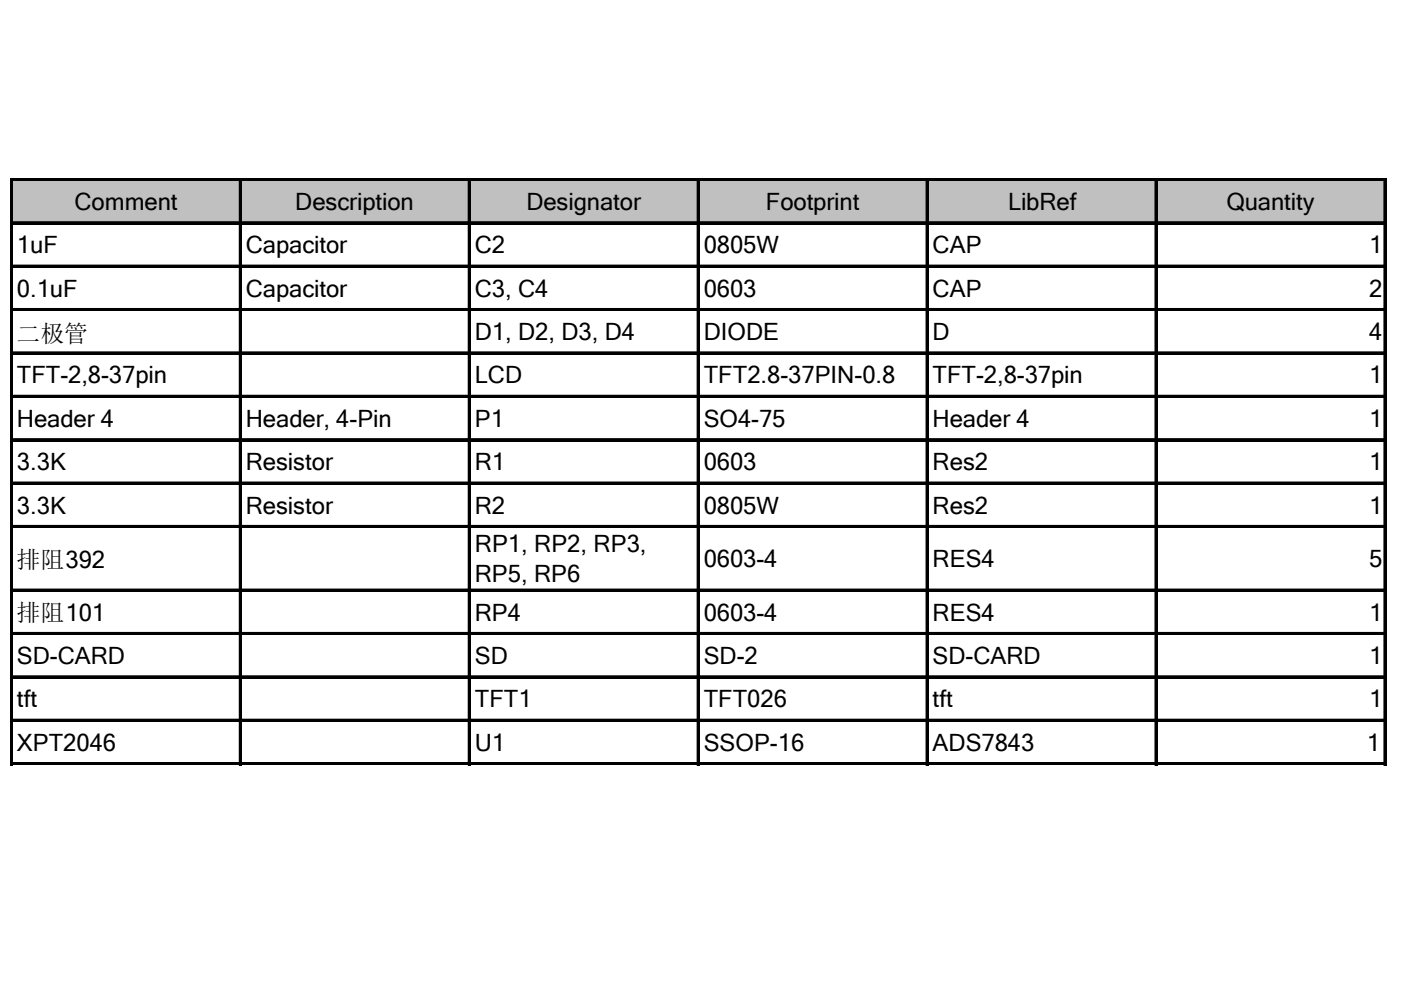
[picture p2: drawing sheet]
<svg xmlns="http://www.w3.org/2000/svg" width="297mm" height="210mm" viewBox="0 0 297 210" stroke-linecap="round" stroke-linejoin="round" font-family="sans-serif">
<defs><g id="words">
<g font-size="5.1">
<text x="15.8" y="44.5">Comment</text>
<text x="62.6" y="44.5">Description</text>
<text x="111.6" y="44.5">Designator</text>
<text x="162.4" y="44.5">Footprint</text>
<text x="213.7" y="44.5">LibRef</text>
<text x="260" y="44.5">Quantity</text>
<text x="3.6" y="53.7">1uF</text>
<text x="52.1" y="53.7">Capacitor</text>
<text x="100.7" y="53.7">C2</text>
<text x="149.2" y="53.7">0805W</text>
<text x="197.7" y="53.7">CAP</text>
<text x="290.3" y="53.7">1</text>
<text x="3.6" y="62.9">0.1uF</text>
<text x="52.1" y="62.9">Capacitor</text>
<text x="100.7" y="62.9">C3, C4</text>
<text x="149.2" y="62.9">0603</text>
<text x="197.7" y="62.9">CAP</text>
<text x="290.3" y="62.9">2</text>
<text x="3.5" y="72.5">二极管</text>
<text x="100.7" y="72.1">D1, D2, D3, D4</text>
<text x="149.2" y="72.1">DIODE</text>
<text x="197.7" y="72.1">D</text>
<text x="290.3" y="72.1">4</text>
<text x="3.6" y="81.3">TFT-2,8-37pin</text>
<text x="100.7" y="81.3">LCD</text>
<text x="149.2" y="81.3">TFT2.8-37PIN-0.8</text>
<text x="197.7" y="81.3">TFT-2,8-37pin</text>
<text x="290.3" y="81.3">1</text>
<text x="3.6" y="90.5">Header 4</text>
<text x="52.1" y="90.5">Header, 4-Pin</text>
<text x="100.7" y="90.5">P1</text>
<text x="149.2" y="90.5">SO4-75</text>
<text x="197.7" y="90.5">Header 4</text>
<text x="290.3" y="90.5">1</text>
<text x="3.6" y="99.7">3.3K</text>
<text x="52.1" y="99.7">Resistor</text>
<text x="100.7" y="99.7">R1</text>
<text x="149.2" y="99.7">0603</text>
<text x="197.7" y="99.7">Res2</text>
<text x="290.3" y="99.7">1</text>
<text x="3.6" y="108.9">3.3K</text>
<text x="52.1" y="108.9">Resistor</text>
<text x="100.7" y="108.9">R2</text>
<text x="149.2" y="108.9">0805W</text>
<text x="197.7" y="108.9">Res2</text>
<text x="290.3" y="108.9">1</text>
<text x="100.7" y="117">RP1, RP2, RP3,</text>
<text x="3.5" y="120.4">排阻392</text>
<text x="100.7" y="123.4">RP5, RP6</text>
<text x="149.2" y="120.2">0603-4</text>
<text x="197.7" y="120.2">RES4</text>
<text x="290.3" y="120.2">5</text>
<text x="3.5" y="131.7">排阻101</text>
<text x="100.7" y="131.6">RP4</text>
<text x="149.2" y="131.6">0603-4</text>
<text x="197.7" y="131.6">RES4</text>
<text x="290.3" y="131.6">1</text>
<text x="3.6" y="140.8">SD-CARD</text>
<text x="100.7" y="140.8">SD</text>
<text x="149.2" y="140.8">SD-2</text>
<text x="197.7" y="140.8">SD-CARD</text>
<text x="290.3" y="140.8">1</text>
<text x="3.6" y="150">tft</text>
<text x="100.7" y="150">TFT1</text>
<text x="149.2" y="150">TFT026</text>
<text x="197.7" y="150">tft</text>
<text x="290.3" y="150">1</text>
<text x="3.6" y="159.2">XPT2046</text>
<text x="100.7" y="159.2">U1</text>
<text x="149.2" y="159.2">SSOP-16</text>
<text x="197.7" y="159.2">ADS7843</text>
<text x="289.8" y="159.2">1</text>
</g>
</g></defs>
<path d="M2.5 38.1h291.3v9.3h-291.3z" fill="#c0c0c0"/>
<g fill="none" stroke="#000" stroke-width=".21">
<path d="M2.2 37.8v124.5M2.8 37.8h291.2M50.7 38.4v123.9M99.3 38.4v123.9M147.8 38.4v123.9M196.3 38.4v123.9M244.9 38.4v123.9M293.4 38.4v123.9M2.8 47h291.2M2.8 56.2h291.2M2.8 65.4h291.2M2.8 74.6h291.2"/>
<path d="M2.8 83.8h291.2M2.8 93h291.2M2.8 102.2h291.2M2.8 111.4h291.2M2.8 124.9h291.2M2.8 134.1h291.2M2.8 143.3h291.2M2.8 152.5h291.2M2.8 161.7h291.2"/>
</g>
<g fill="#000">
<path d="M2.2 37.8h.6v124.5h-.6zM2.8 37.8h291.2v.6h-291.2zM50.7 38.4h.7v123.9h-.7zM99.3 38.4h.6v123.9h-.6zM147.8 38.4h.6v123.9h-.6zM196.3 38.4h.7v123.9h-.7zM244.9 38.4h.6v123.9h-.6zM293.4 38.4h.6v123.9h-.6zM2.8 47h291.2v.6h-291.2zM2.8 56.2h291.2v.6h-291.2zM2.8 65.4h291.2v.6h-291.2zM2.8 74.6h291.2v.6h-291.2z"/>
<path d="M2.8 83.8h291.2v.6h-291.2zM2.8 93h291.2v.6h-291.2zM2.8 102.2h291.2v.6h-291.2zM2.8 111.4h291.2v.6h-291.2zM2.8 124.9h291.2v.6h-291.2zM2.8 134.1h291.2v.6h-291.2zM2.8 143.3h291.2v.6h-291.2zM2.8 152.5h291.2v.6h-291.2zM2.8 161.7h291.2v.6h-291.2z"/>
</g>
<use href="#words"/>
</svg>
